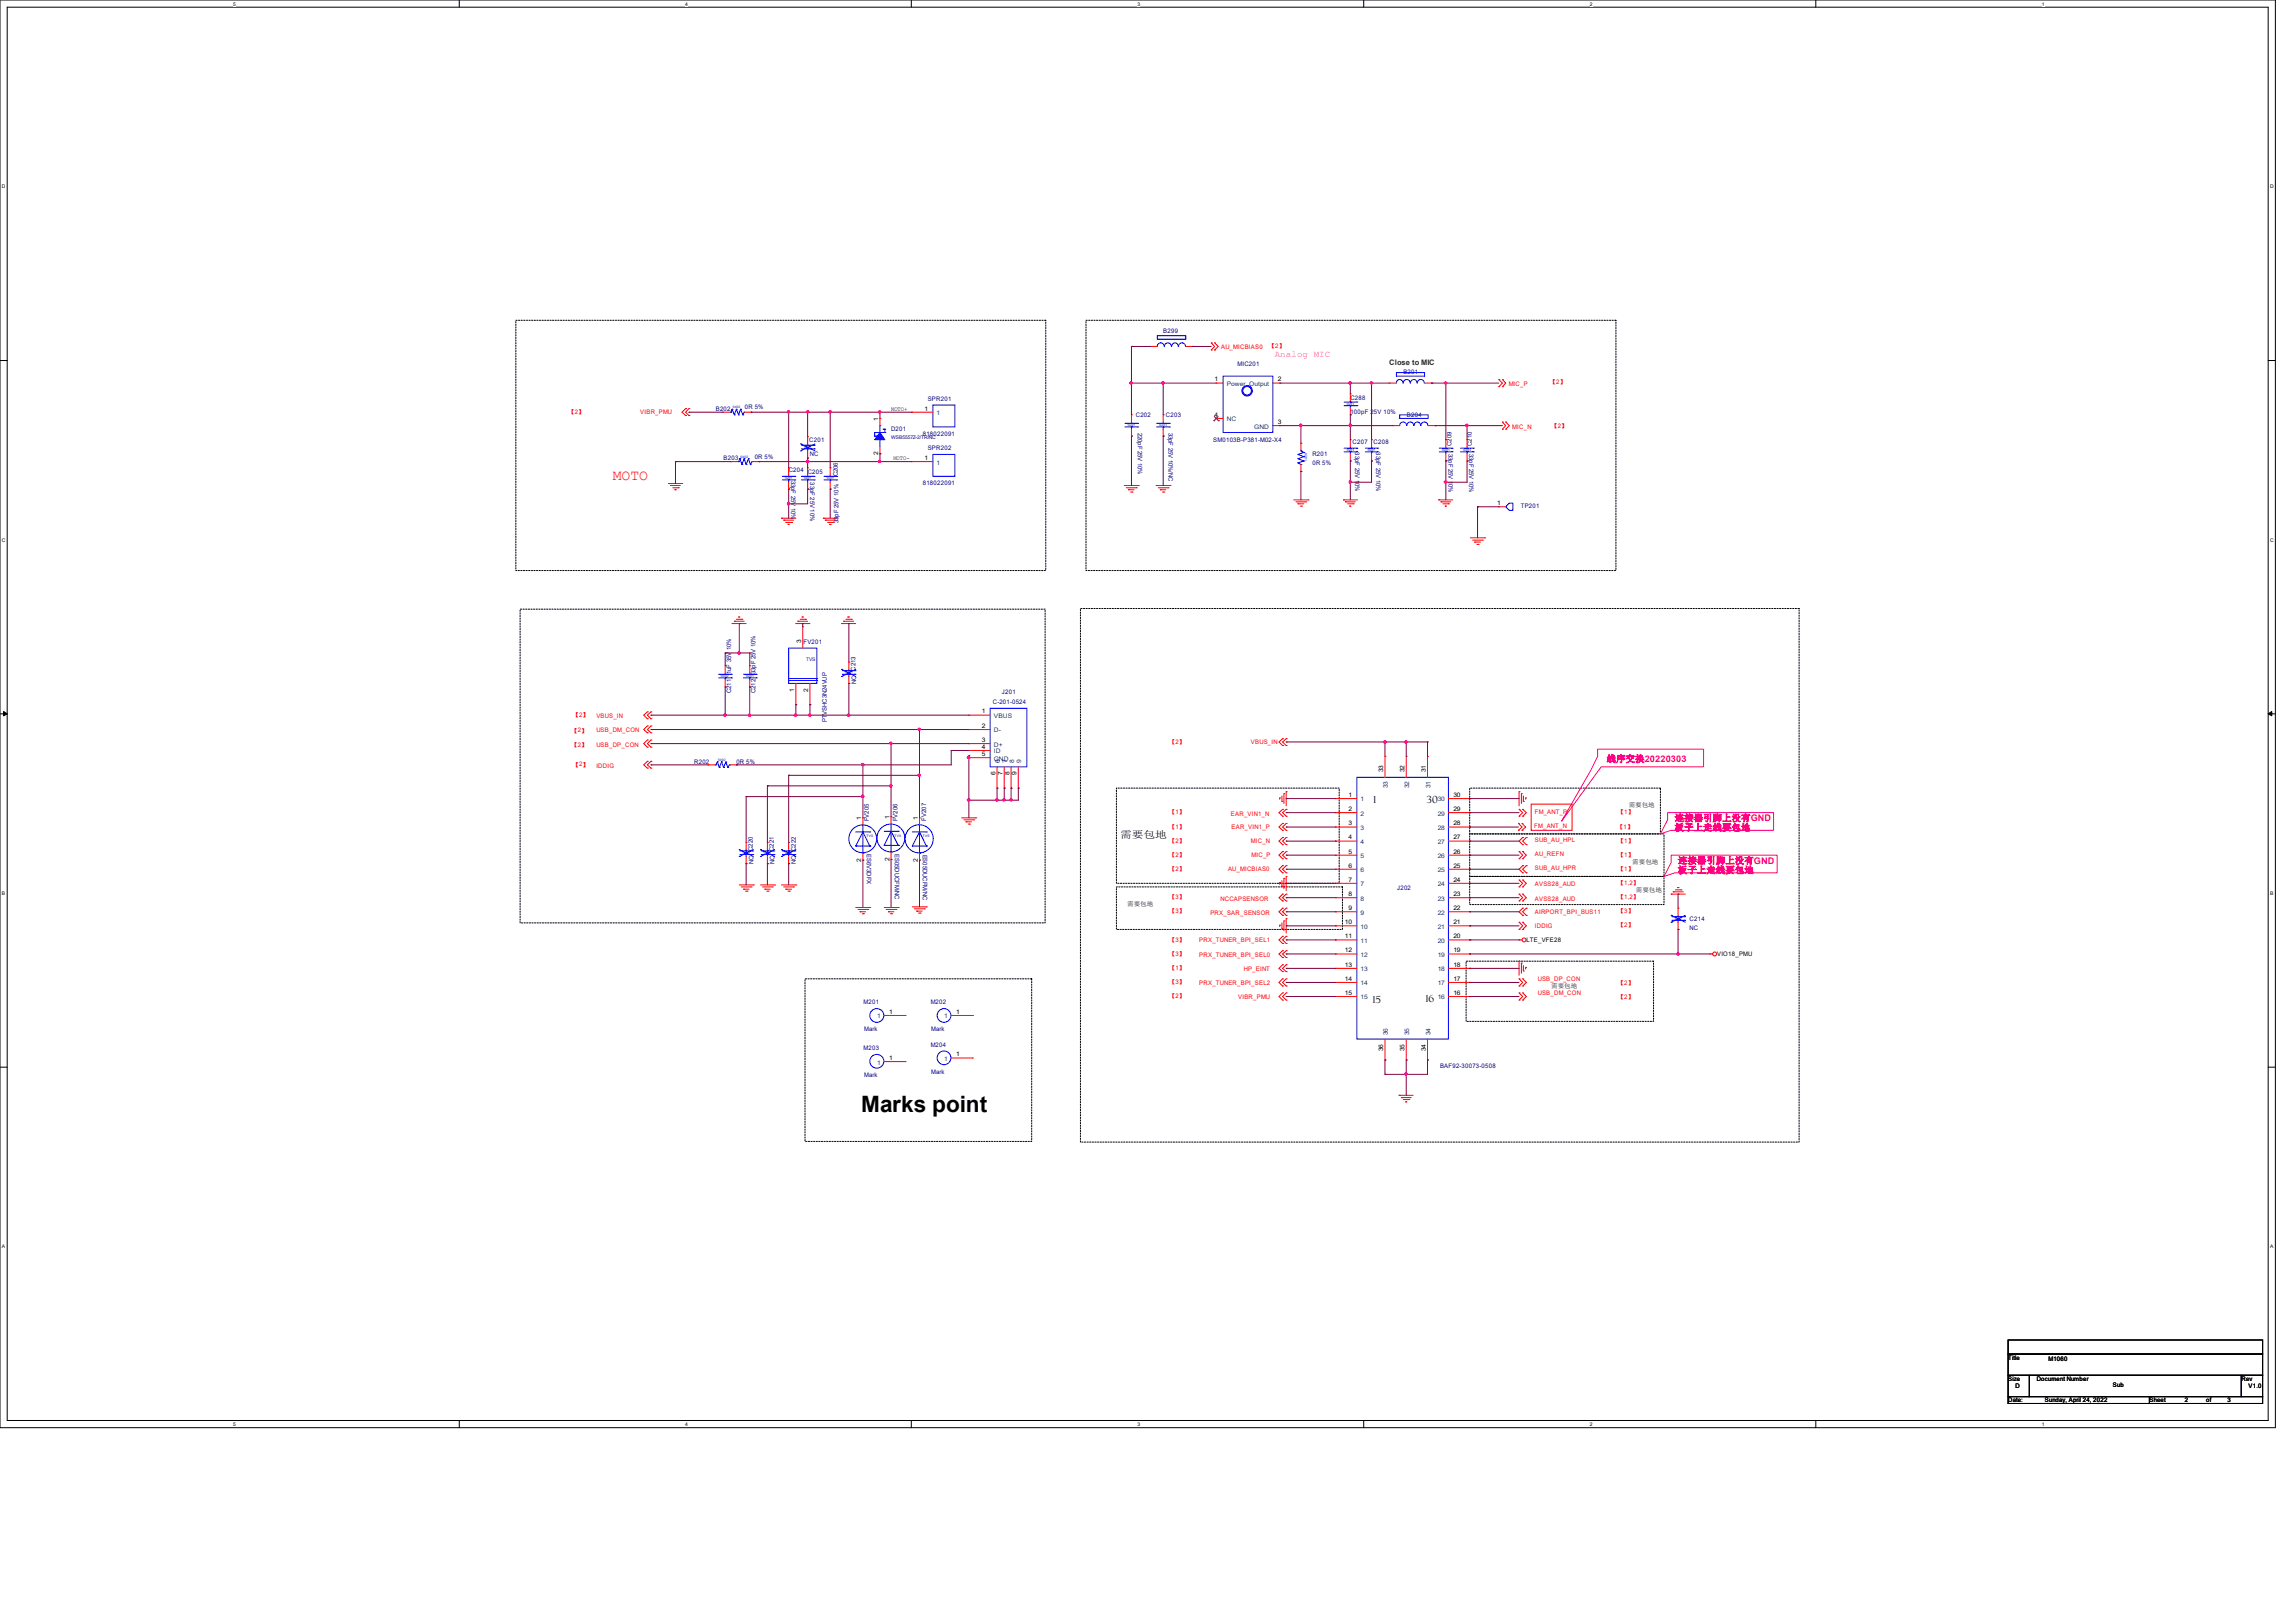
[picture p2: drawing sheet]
<svg xmlns="http://www.w3.org/2000/svg" width="297mm" height="210mm" viewBox="0 0 297 210" stroke-linecap="round" stroke-linejoin="round" font-family="sans-serif">
<defs><g id="words">
<text font-size="2.9" x="111.5" y="143.9">Marks point</text>
<text font-size="1.9" fill="#f00" x="79.3" y="62.1">MOTO</text>
<g font-size="1.3">
<text x="177.8" y="103.9">1</text>
<text x="184.6" y="103.9">30</text>
<text x="144.9" y="108.5">需要包地</text>
<text x="177.7" y="129.8">15</text>
<text x="184.5" y="129.7">16</text>
</g>
<text font-size="1.2" fill="#f0f" x="165" y="46.1">Analog MIC</text>
<g font-size="1.2" fill="#ff0080">
<text x="207.9" y="98.6">线序交换20220303</text>
<text x="216.7" y="106.3">连接器引脚上没有GND</text>
<text x="216.7" y="107.5">板子上走线要包地</text>
<text x="217.2" y="111.8">连接器引脚上没有GND</text>
<text x="217.2" y="113">板子上走线要包地</text>
</g>
<text font-size="1" fill="#008000" x="179.8" y="47.2">Close to MIC</text>
<g font-size=".8" fill="#000080">
<text x="150.5" y="43.1">B299</text>
<text x="160.2" y="47.4">MIC201</text>
<text x="92.6" y="53.2">B202</text>
<text x="96.4" y="52.9">0R 5%</text>
<text x="120.1" y="51.9">SPR201</text>
<text x="174.8" y="51.7">C288</text>
<text x="174.8" y="53.5">100pF 25V 10%</text>
<text x="181.6" y="48.4">B201</text>
<text x="93.6" y="59.6">B203</text>
<text x="97.7" y="59.4">0R 5%</text>
<text x="104.7" y="57.2">C201</text>
<text x="104.8" y="59">NC</text>
<text x="115.3" y="55.8">D201</text>
<text x="119.4" y="56.4">818022091</text>
<text x="120.1" y="58.3">SPR202</text>
<text x="147" y="54">C202</text>
<text x="147.3" y="56" transform="rotate(90 147.3 56)">220pF 25V 10%</text>
<text x="150.9" y="54">C203</text>
<text x="151.2" y="56" transform="rotate(90 151.2 56)">33pF 25V 10%/NC</text>
<text x="157" y="57.2">SM0103B-P381-M02-X4</text>
<text x="169.8" y="59">R201</text>
<text x="175.1" y="57.5">C207</text>
<text x="175.4" y="58.5" transform="rotate(90 175.4 58.5)">33pF 25V 10%</text>
<text x="177.8" y="57.5">C208</text>
<text x="178.1" y="58.5" transform="rotate(90 178.1 58.5)">33pF 25V 10%</text>
<text x="182.1" y="54">B204</text>
<text x="187.4" y="58.7" transform="rotate(90 187.4 58.7)">33pF 25V 10%</text>
<text x="187.9" y="57.7" transform="rotate(-90 187.9 57.7)">C209</text>
<text x="190.2" y="58.7" transform="rotate(90 190.2 58.7)">33pF 25V 10%</text>
<text x="190.5" y="57.7" transform="rotate(-90 190.5 57.7)">C210</text>
<text x="102.1" y="61.1">C204 C205</text>
<text x="102.4" y="62.2" transform="rotate(90 102.4 62.2)">33pF 25V 10%</text>
<text x="104.9" y="62.4" transform="rotate(90 104.9 62.4)">33pF 25V 10%</text>
<text x="108.4" y="61.6" transform="rotate(-90 108.4 61.6)">C206</text>
<text x="119.4" y="62.8">818022091</text>
<text x="169.8" y="60.1">0R 5%</text>
<text x="196.8" y="65.8">TP201</text>
<text x="108.5" y="67.7" transform="rotate(-90 108.5 67.7)">33pF 25V 10%</text>
<text x="104" y="83.4">FV201</text>
<text x="94.6" y="89.7" transform="rotate(-90 94.6 89.7)">C211</text>
<text x="94.6" y="87.3" transform="rotate(-90 94.6 87.3)">1uF 35V 10%</text>
<text x="97.8" y="89.7" transform="rotate(-90 97.8 89.7)">C212</text>
<text x="97.8" y="87.3" transform="rotate(-90 97.8 87.3)">33pF 25V 10%</text>
<text x="110.7" y="86.8" transform="rotate(-90 110.7 86.8)">C213</text>
<text x="110.8" y="88.5" transform="rotate(-90 110.8 88.5)">NC</text>
<text x="129.7" y="89.7">J201</text>
<text x="107" y="93.5" transform="rotate(-90 107 93.5)">PTVSHC3N24VUP</text>
<text x="128.5" y="91.1">C-201-0524</text>
<text x="89.8" y="98.8">R202</text>
<text x="95.3" y="98.8">0R 5%</text>
<text x="112.4" y="106.3" transform="rotate(-90 112.4 106.3)">FV205</text>
<text x="116.2" y="106.3" transform="rotate(-90 116.2 106.3)">FV206</text>
<text x="119.8" y="106.2" transform="rotate(-90 119.8 106.2)">FV207</text>
<text x="97.4" y="110.1" transform="rotate(-90 97.4 110.1)">C220</text>
<text x="97.5" y="111.9" transform="rotate(-90 97.5 111.9)">NC</text>
<text x="100.2" y="110.1" transform="rotate(-90 100.2 110.1)">C221</text>
<text x="100.2" y="111.9" transform="rotate(-90 100.2 111.9)">NC</text>
<text x="103" y="111.9" transform="rotate(-90 103 111.9)">NC</text>
<text x="103" y="110.1" transform="rotate(-90 103 110.1)">C222</text>
<text x="112.2" y="110.5" transform="rotate(90 112.2 110.5)">ES6V3DFX</text>
<text x="115.8" y="110.5" transform="rotate(90 115.8 110.5)">ES05DUCFM/NC</text>
<text x="119.4" y="110.6" transform="rotate(90 119.4 110.6)">ES05DUCFM/NC</text>
<text x="180.8" y="115.2">J202</text>
<text x="218.7" y="119.2">C214</text>
<text x="218.7" y="120.3">NC</text>
<text x="111.8" y="130">M201</text>
<text x="120.4" y="130">M202</text>
<text x="111.8" y="135.9">M203</text>
<text x="111.9" y="133.5">Mark</text>
<text x="120.4" y="135.5">M204</text>
<text x="120.5" y="133.5">Mark</text>
<text x="111.9" y="139.4">Mark</text>
<text x="120.5" y="138.9">Mark</text>
<text x="186.4" y="138.2">BAF92-30073-0508</text>
</g>
<g font-size=".8" fill="#f00">
<text x="158" y="45.2">AU_MICBIAS0</text>
<text x="164.3" y="45">【2】</text>
<text x="73.6" y="53.6">【2】</text>
<text x="82.9" y="53.5">VIBR_PMU</text>
<text x="195.3" y="50">MIC_P</text>
<text x="200.6" y="49.7">【2】</text>
<text x="195.7" y="55.5">MIC_N</text>
<text x="200.8" y="55.4">【2】</text>
<text x="74" y="94.8">【2】</text>
<text x="74.2" y="92.8">【2】</text>
<text x="77.2" y="94.8">USB_DM_CON</text>
<text x="77.2" y="93">VBUS_IN</text>
<text x="74" y="96.6">【2】</text>
<text x="74.2" y="99.2">【2】</text>
<text x="77.2" y="96.6">USB_DP_CON</text>
<text x="77.2" y="99.4">IDDIG</text>
<text x="151.3" y="96.2">【2】</text>
<text x="161.9" y="96.2">VBUS_IN</text>
<text x="151.3" y="105.4">【1】</text>
<text x="151.3" y="107.2">【1】</text>
<text x="159.3" y="105.6">EAR_VIN1_N</text>
<text x="159.4" y="107.3">EAR_VIN1_P</text>
<text x="198.6" y="107.1">FM_ANT_N</text>
<text x="198.6" y="105.3">FM_ANT_P</text>
<text x="209.3" y="107.2">【1】</text>
<text x="209.4" y="105.4">【1】</text>
<text x="151.3" y="109.1">【2】</text>
<text x="151.3" y="110.9">【2】</text>
<text x="151.3" y="112.7">【2】</text>
<text x="158.9" y="112.7">AU_MICBIAS0</text>
<text x="161.9" y="109">MIC_N</text>
<text x="162" y="110.9">MIC_P</text>
<text x="198.6" y="112.5">SUB_AU_HPR</text>
<text x="198.6" y="110.8">AU_REFN</text>
<text x="198.6" y="109">SUB_AU_HPL</text>
<text x="209.4" y="112.7">【1】</text>
<text x="209.4" y="110.9">【1】</text>
<text x="209.4" y="109.1">【1】</text>
<text x="151.3" y="116.4">【3】</text>
<text x="151.3" y="118.2">【3】</text>
<text x="156.6" y="118.4">PRX_SAR_SENSOR</text>
<text x="158" y="116.5">NCCAPSENSOR</text>
<text x="198.6" y="118.3">AIRPORT_BPI_BUS11</text>
<text x="198.6" y="114.6">AVSS28_AUD</text>
<text x="198.6" y="116.5">AVSS28_AUD</text>
<text x="209.4" y="118.2">【3】</text>
<text x="209.4" y="114.5">【1,2】</text>
<text x="209.4" y="116.4">【1,2】</text>
<text x="151.3" y="121.8">【3】</text>
<text x="151.3" y="123.7">【3】</text>
<text x="151.3" y="125.5">【1】</text>
<text x="155.2" y="121.9">PRX_TUNER_BPI_SEL1</text>
<text x="155.2" y="123.9">PRX_TUNER_BPI_SEL0</text>
<text x="161" y="125.7">HP_EINT</text>
<text x="198.6" y="120.1">IDDIG</text>
<text x="209.4" y="120">【2】</text>
<text x="151.3" y="129.2">【2】</text>
<text x="151.3" y="127.3">【3】</text>
<text x="155.2" y="127.4">PRX_TUNER_BPI_SEL2</text>
<text x="160.2" y="129.3">VIBR_PMU</text>
<text x="199" y="127">USB_DP_CON</text>
<text x="199" y="128.8">USB_DM_CON</text>
<text x="209.4" y="127.4">【2】</text>
<text x="209.4" y="129.2">【2】</text>
</g>
<g font-size=".8">
<text x="115.3" y="53.2">MOTO+</text>
<text x="119.6" y="53.1">1</text>
<text x="157.2" y="49.4">1</text>
<text x="157.2" y="53.9">4</text>
<text x="165.4" y="49.4">2</text>
<text x="113.7" y="58.9" transform="rotate(-90 113.7 58.9)">2</text>
<text x="113.7" y="54.4" transform="rotate(-90 113.7 54.4)">1</text>
<text x="115.6" y="59.6">MOTO-</text>
<text x="119.6" y="59.5">1</text>
<text x="165.4" y="54.9">3</text>
<text x="193.8" y="65.4">1</text>
<text x="103.7" y="83.2" transform="rotate(-90 103.7 83.2)">3</text>
<text x="102.8" y="89.5" transform="rotate(-90 102.8 89.5)">1</text>
<text x="104.6" y="89.5" transform="rotate(-90 104.6 89.5)">2</text>
<text x="127" y="92.3">1</text>
<text x="127" y="94.2">2</text>
<text x="127" y="96">3</text>
<text x="127" y="96.9">4</text>
<text x="127" y="97.8">5</text>
<text x="128.8" y="100.3" transform="rotate(-90 128.8 100.3)">6</text>
<text x="129.7" y="100.3" transform="rotate(-90 129.7 100.3)">7</text>
<text x="130.6" y="100.3" transform="rotate(-90 130.6 100.3)">8</text>
<text x="131.6" y="100.3" transform="rotate(-90 131.6 100.3)">9</text>
<text x="179" y="100" transform="rotate(-90 179 100)">33</text>
<text x="181.8" y="100" transform="rotate(-90 181.8 100)">32</text>
<text x="184.5" y="100" transform="rotate(-90 184.5 100)">31</text>
<text x="111.5" y="106.1" transform="rotate(-90 111.5 106.1)">1</text>
<text x="115.1" y="106" transform="rotate(-90 115.1 106)">1</text>
<text x="118.8" y="106.1" transform="rotate(-90 118.8 106.1)">1</text>
<text x="174.5" y="103.1">1</text>
<text x="174.5" y="104.9">2</text>
<text x="174.5" y="106.8">3</text>
<text x="188.1" y="106.8">28</text>
<text x="188.1" y="104.9">29</text>
<text x="188.1" y="103.1">30</text>
<text x="210.8" y="104.5">需要包地</text>
<text x="111.5" y="111.5" transform="rotate(-90 111.5 111.5)">2</text>
<text x="115.1" y="111.4" transform="rotate(-90 115.1 111.4)">2</text>
<text x="118.8" y="111.5" transform="rotate(-90 118.8 111.5)">2</text>
<text x="174.5" y="108.6">4</text>
<text x="174.5" y="110.4">5</text>
<text x="174.5" y="112.3">6</text>
<text x="188.1" y="112.3">25</text>
<text x="188.1" y="110.4">26</text>
<text x="188.1" y="108.6">27</text>
<text x="211.2" y="111.8">需要包地</text>
<text x="145.9" y="117.3">需要包地</text>
<text x="174" y="119.6">10</text>
<text x="174.5" y="114.1">7</text>
<text x="174.5" y="115.9">8</text>
<text x="174.5" y="117.8">9</text>
<text x="188.1" y="119.6">21</text>
<text x="188.1" y="117.8">22</text>
<text x="188.1" y="115.9">23</text>
<text x="188.1" y="114.1">24</text>
<text x="211.7" y="115.4">需要包地</text>
<text x="174" y="121.4">11</text>
<text x="174" y="123.2">12</text>
<text x="174" y="125.1">13</text>
<text x="188.1" y="125.1">18</text>
<text x="188.1" y="123.2">19</text>
<text x="188.1" y="121.4">20</text>
<text x="197.5" y="121.8">LTE_VFE28</text>
<text x="222.2" y="123.7">VIO18_PMU</text>
<text x="115.1" y="131.2">1</text>
<text x="123.7" y="131.2">1</text>
<text x="174" y="126.9">14</text>
<text x="174" y="128.7">15</text>
<text x="188.1" y="128.7">16</text>
<text x="188.1" y="126.9">17</text>
<text x="200.7" y="127.8">需要包地</text>
<text x="115.1" y="137.2">1</text>
<text x="123.7" y="136.7">1</text>
<text x="179" y="136" transform="rotate(-90 179 136)">36</text>
<text x="181.8" y="136" transform="rotate(-90 181.8 136)">35</text>
<text x="184.5" y="136" transform="rotate(-90 184.5 136)">34</text>
<text x="259.9" y="176">Title</text>
<text x="259.9" y="178.7">Size</text>
<text x="260.8" y="179.6">D</text>
<text x="263.6" y="178.7">Document Number</text>
<text x="265.1" y="176.1">M1060</text>
<text x="273.4" y="179.5">Sub</text>
<text x="290.1" y="178.7">Rev</text>
<text x="291" y="179.6">V1.0</text>
<text x="259.9" y="181.5">Date:</text>
<text x="264.6" y="181.5">Sunday, April 24, 2022</text>
<text x="278.2" y="181.5">Sheet</text>
<text x="282.8" y="181.5">2</text>
<text x="285.5" y="181.5">of</text>
<text x="288.3" y="181.5">3</text>
</g>
<g font-size=".8" fill="#004080">
<text x="121.2" y="53.7">1</text>
<text x="158.8" y="50">Power Output</text>
<text x="158.8" y="54.5">NC</text>
<text x="162.3" y="55.5">GND</text>
<text x="121.2" y="60.1">1</text>
<text x="128.6" y="92.9">VBUS</text>
<text x="128.6" y="94.8">D-</text>
<text x="128.6" y="96.6">D+</text>
<text x="128.6" y="97.5">ID</text>
<text x="128.6" y="98.4">GND</text>
<text x="129.4" y="98.8" transform="rotate(-90 129.4 98.8)">6</text>
<text x="130.3" y="98.8" transform="rotate(-90 130.3 98.8)">7</text>
<text x="131.2" y="98.8" transform="rotate(-90 131.2 98.8)">8</text>
<text x="132.2" y="98.8" transform="rotate(-90 132.2 98.8)">9</text>
<text x="179.6" y="102" transform="rotate(-90 179.6 102)">33</text>
<text x="182.4" y="102" transform="rotate(-90 182.4 102)">32</text>
<text x="185.1" y="102" transform="rotate(-90 185.1 102)">31</text>
<text x="176.1" y="103.7">1</text>
<text x="176.1" y="105.5">2</text>
<text x="176.1" y="107.4">3</text>
<text x="186.1" y="107.4">28</text>
<text x="186.1" y="105.5">29</text>
<text x="186.1" y="103.7">30</text>
<text x="176.1" y="109.2">4</text>
<text x="176.1" y="111">5</text>
<text x="176.1" y="112.9">6</text>
<text x="186.1" y="112.9">25</text>
<text x="186.1" y="111">26</text>
<text x="186.1" y="109.2">27</text>
<text x="176.1" y="114.7">7</text>
<text x="176.1" y="116.5">8</text>
<text x="176.1" y="118.4">9</text>
<text x="186.1" y="118.4">22</text>
<text x="186.1" y="116.5">23</text>
<text x="186.1" y="114.7">24</text>
<text x="176.1" y="120.2">10</text>
<text x="176.1" y="122">11</text>
<text x="176.1" y="123.8">12</text>
<text x="176.1" y="125.7">13</text>
<text x="186.1" y="125.7">18</text>
<text x="186.1" y="123.8">19</text>
<text x="186.1" y="122">20</text>
<text x="186.1" y="120.2">21</text>
<text x="113.5" y="131.8">1</text>
<text x="122.2" y="131.8">1</text>
<text x="176.1" y="127.5">14</text>
<text x="176.1" y="129.3">15</text>
<text x="186.1" y="129.3">16</text>
<text x="186.1" y="127.5">17</text>
<text x="113.5" y="137.7">1</text>
<text x="122.2" y="137.3">1</text>
<text x="179.6" y="134" transform="rotate(-90 179.6 134)">36</text>
<text x="182.4" y="134" transform="rotate(-90 182.4 134)">35</text>
<text x="185.1" y="134" transform="rotate(-90 185.1 134)">34</text>
</g>
<g font-size=".6">
<text x="30.2" y=".7">5</text>
<text x="88.7" y=".7">4</text>
<text x="147.2" y=".7">3</text>
<text x="205.7" y=".7">2</text>
<text x="264.2" y=".7">1</text>
<text x=".3" y="24.4">D</text>
<text x="293.8" y="24.4">D</text>
<text x=".3" y="70.1">C</text>
<text x="293.8" y="70.1">C</text>
<text x=".3" y="115.8">B</text>
<text x="293.8" y="115.8">B</text>
<text x=".3" y="161.5">A</text>
<text x="293.8" y="161.5">A</text>
<text x="30.2" y="184.5">5</text>
<text x="88.7" y="184.5">4</text>
<text x="147.2" y="184.5">3</text>
<text x="205.7" y="184.5">2</text>
<text x="264.2" y="184.5">1</text>
</g>
<text font-size=".6" fill="#000080" x="115.3" y="56.8">WSB5557Z-2/TR/NC</text>
<text font-size=".6" fill="#00f" x="104.4" y="85.6">TVS</text>
<g font-size=".4" fill="#00f">
<text x="94.8" y="52.8">0402</text>
<text x="174.3" y="52.4">0201</text>
<text x="95.8" y="59.2">0402</text>
<text x="104.1" y="58">0201</text>
<text x="146" y="55.1">0201</text>
<text x="150.1" y="55.1">0201</text>
<text x="168.9" y="58.6" transform="rotate(90 168.9 58.6)">0201</text>
<text x="174.3" y="58.3">0201</text>
<text x="177" y="58.3">0201</text>
<text x="186.6" y="58.3">0201</text>
<text x="189.4" y="58.3">0201</text>
<text x="101.6" y="62">0201</text>
<text x="104.1" y="62">0201</text>
<text x="107" y="62">0201</text>
<text x="93.3" y="87.6">0402</text>
<text x="96.6" y="87.6">0201</text>
<text x="109.4" y="87.1">0201</text>
<text x="92.9" y="98.5">0402</text>
<text x="96.1" y="110.4">0201</text>
<text x="98.8" y="110.4">0201</text>
<text x="101.6" y="110.4">0201</text>
<text x="112.1" y="108.3">TVS</text>
<text x="115.8" y="108.2">TVS</text>
<text x="119.4" y="108.3">TVS</text>
<text x="216.7" y="119">0201</text>
</g>
</g></defs>
<path d="M0 0h294.5v184.7h-294.5zM.9 .9h292.6v182.9h-292.6z" fill="none" stroke="#000" stroke-width=".13"/>
<g fill="#fff">
<path d="M30.2 .1h.3v.7h-.3z"/>
<path d="M30.2 183.9h.3v.8h-.3z"/>
</g>
<path d="M59.4 0v.9M59.4 183.8v.9" fill="none" stroke="#000" stroke-width=".13"/>
<g fill="#fff">
<path d="M88.7 .1h.3v.7h-.3z"/>
<path d="M88.7 183.9h.3v.8h-.3z"/>
</g>
<path d="M117.9 0v.9M117.9 183.8v.9" fill="none" stroke="#000" stroke-width=".13"/>
<g fill="#fff">
<path d="M147.2 .1h.3v.7h-.3z"/>
<path d="M147.2 183.9h.3v.8h-.3z"/>
</g>
<path d="M176.5 0v.9M176.5 183.8v.9" fill="none" stroke="#000" stroke-width=".13"/>
<g fill="#fff">
<path d="M205.7 .1h.4v.7h-.4z"/>
<path d="M205.7 183.9h.4v.8h-.4z"/>
</g>
<path d="M235 0v.9M235 183.8v.9" fill="none" stroke="#000" stroke-width=".13"/>
<g fill="#fff">
<path d="M264.2 .1h.4v.7h-.4z"/>
<path d="M264.2 183.9h.4v.8h-.4z"/>
<path d="M.3 23.8h.4v.7h-.4z"/>
<path d="M293.8 23.8h.5v.7h-.5z"/>
<path d="M.3 69.5h.4v.7h-.4z"/>
<path d="M293.8 69.5h.5v.7h-.5z"/>
</g>
<path d="M0 46.7h.9M293.5 46.7h1" fill="none" stroke="#000" stroke-width=".13"/>
<g fill="#fff">
<path d="M.3 115.2h.4v.8h-.4z"/>
<path d="M293.8 115.2h.4v.8h-.4z"/>
</g>
<path d="M0 92.4h.9M293.5 92.4h1" fill="none" stroke="#000" stroke-width=".13"/>
<path d="M.5 92.1l.4 .3-.4 .2zM293.5 92.4l.5-.3v.5z" fill="#000" stroke="#000" stroke-width=".13"/>
<g fill="#fff">
<path d="M.3 161h.3v.7h-.3z"/>
<path d="M293.8 161h.4v.7h-.4z"/>
</g>
<g fill="none" stroke="#000" stroke-width=".13">
<path d="M66.8 41.4h68.5v32.4h-68.5zM140.5 41.4h68.6v32.4h-68.6zM67.3 78.8h68v40.6h-68zM139.8 78.7h93v69.1h-93zM144.5 102h28.8v12.3h-28.8zM144.5 114.8h29.2v5.5h-29.2zM190.2 102h24.7v5.9h-24.7zM190.2 107.9h25.1v5.5h-25.1zM190.2 113.4h25.1v3.7h-25.1zM0 138.1h.9M104.2 126.7h29.3v21h-29.3zM189.7 124.4h24.3v7.8h-24.3z"/>
<path d="M293.5 138.1h1M259.9 173.4h32.9v1.8h-32.9zM259.9 175.2h32.9v2.8h-32.9zM259.9 178h2.7v2.7h-2.7zM262.6 178h27.5v2.7h-27.5zM290.1 178h2.7v2.7h-2.7zM259.9 180.7h18.3v.9h-18.3zM278.2 180.7h14.6v.9h-14.6z"/>
</g>
<path d="M206.8 96.9h13.7v2.3h-13.3l-5.1 7.1 3.8-6.6 .9-1.8zM215.8 105.2h13.7v2.2h-13.2l-1.4 .5 .9-1.8zM216.3 110.7h13.7v2.2h-13.3l-1.4 .5 1-1.8z" fill="none" stroke="#ff0080" stroke-width=".13"/>
<g fill="none" stroke="#f00" stroke-width=".13">
<path d="M88.7 52.9h.1M88.7 53.8h.1M88.7 52.9l-.4 .4 .4 .5M89.2 52.9h.1M89.2 53.8h.1M89.2 52.9l-.5 .4 .5 .5M93.6 53.3h.1M93.6 53.3h.9M94.6 59.7h.1M94.6 59.7h.9M96.3 53.3h.9M97.2 53.3h.1"/>
<path d="M97.3 59.7h.9M98.2 59.7h.1M104.5 56.5h.1M104.5 59.3h.1M104.5 56.5v.9M104.5 58.3v1M113.9 58.7h.1M113.9 54.1h.1M113.9 54.1v1M113.9 57.8v.9M118 53.3h.1M118 59.7h.1"/>
<path d="M118 53.3h2.7M118 59.7h2.7M146.4 53.7h.1M146.4 56.4h.1M146.4 53.7v.9M146.4 55.5v.9M148.9 44.8h.1M148.9 44.8h.9M150.5 53.7h.1M150.5 56.4h.1M150.5 53.7v.9M150.5 55.5v.9"/>
<path d="M153.5 44.8h.8M154.3 44.8h.1M156.8 44.4h.1M156.8 45.3h.1M156.8 44.4l.4 .4-.4 .5M157.2 44.4h.1M157.2 45.3h.1M157.2 44.4l.4 .4-.4 .5M157.4 49.6h.1M157.4 54.1h.1M157.4 49.6h.9M157.4 54.1h.9"/>
<path d="M164.7 49.6h.9M164.7 55.1h.9M165.6 49.6h.1M165.6 55.1h.1M168.4 57.4h.1M168.4 57.4v.9M174.8 56.9h.1M174.8 59.6h.1M174.8 51h.1M174.8 53.7h.1M174.8 51v.9M174.8 52.8v.9"/>
<path d="M174.8 56.9v.9M174.8 58.7v.9M177.5 56.9h.1M177.5 59.6h.1M177.5 56.9v.9M177.5 58.7v.9M179.8 49.6h.1M179.8 49.6h.9M180.3 55.1h.1M180.3 55.1h.8M184.4 49.6h.9M184.8 55.1h.9"/>
<path d="M185.3 49.6h.1M185.7 55.1h.1M187.1 56.9h.1M187.1 59.6h.1M187.1 56.9v.9M187.1 58.7v.9M189.9 56.9h.1M189.9 59.6h.1M189.9 56.9v.9M189.9 58.7v.9M194 49.1h.1M194 50h.1"/>
<path d="M194 49.1l.4 .5-.4 .4M194.4 54.6h.1M194.4 55.5h.1M194.4 49.1h.1M194.4 50h.1M194.4 54.6l.5 .5-.5 .4M194.4 49.1l.5 .5-.5 .4M194.9 54.6h.1M194.9 55.5h.1M194.9 54.6l.4 .5-.4 .4M86.5 62.6h.1M86.5 62.6h1.8"/>
<path d="M86.8 62.8h.1M86.8 62.8h1.3M87.1 63.1h.7M87.3 63.4h.1M87.3 63.4h.2M87.8 63.1h.1M95.6 79.8h.1M95.6 79.8h.2M101.1 67.1h.1M101.1 67.1h1.9M101.4 67.3h.1M101.4 67.3h1.3"/>
<path d="M101.7 67.6h.7M102 67.9h.1M102 67.9h.2M102.1 60.5h.1M102.1 63.3h.1M102.1 60.5v1M102.1 62.4v.9M102.4 67.6h.1M103.8 79.8h.1M103.8 79.8h.2M104.5 60.5h.1M104.5 63.3h.1"/>
<path d="M104.5 60.5v1M104.5 62.4v.9M106.6 67.1h.1M106.6 67.1h1.8M106.8 67.3h.1M106.8 67.3h1.3M107.1 67.6h.7M107.4 67.9h.1M107.4 67.9h.2M107.4 60.5h.1M107.4 63.3h.1M107.4 60.5v1"/>
<path d="M107.4 62.4v.9M107.8 67.6h.1M109.7 79.8h.1M109.7 79.8h.2M145.5 62.8h1.8M145.8 63.1h1.3M146 63.4h.1M146 63.4h.8M146.3 63.7h.2M146.5 63.7h.1M147.1 63.1h.1M147.3 62.8h.1"/>
<path d="M149.6 62.8h1.8M149.9 63.1h1.3M150.2 63.4h.1M150.2 63.4h.7M150.5 63.7h.1M150.6 63.7h.1M151.2 63.1h.1M151.4 62.8h.1M167.4 64.7h1.9M167.7 64.9h1.3M168 65.2h.1M168 65.2h.7"/>
<path d="M168.3 65.5h.1M168.4 61h.1M168.4 60.1v.9M168.4 65.5h.1M169 64.9h.1M169.3 64.7h.1M173.9 64.7h.1M173.9 64.7h1.8M174.1 64.9h.1M174.1 64.9h1.3M174.4 65.2h.7M174.7 65.5h.1"/>
<path d="M175.1 65.2h.1M186.2 64.7h.1M186.2 64.7h1.8M186.5 64.9h.1M186.5 64.9h1.2M186.7 65.2h.8M187 65.5h.1M187 65.5h.2M187.5 65.2h.1M190.3 69.6h1.9M190.6 69.9h1.3M190.8 70.1h.1"/>
<path d="M190.8 70.1h.8M191.1 70.4h.2M191.3 70.4h.1M191.9 69.9h.1M192.2 69.6h.1M194 65.6h.1M194 65.6h.9M83.8 93.9h.1M83.8 94.8h.1M83.8 92.1h.1M83.8 93h.1M83.8 95.8h.1"/>
<path d="M83.8 96.7h.1M83.8 98.5h.1M83.8 99.4h.1M83.8 93.9l-.5 .5 .5 .4M83.8 92.1l-.5 .4 .5 .5M83.8 95.8l-.5 .4 .5 .5M83.8 98.5l-.5 .5 .5 .4M84.2 93.9h.1M84.2 94.8h.1M84.2 92.1h.1M84.2 93h.1M84.2 95.8h.1"/>
<path d="M84.2 96.7h.1M84.2 98.5h.1M84.2 99.4h.1M84.2 93.9l-.4 .5 .4 .4M84.2 92.1l-.4 .4 .4 .5M84.2 95.8l-.4 .4 .4 .5M84.2 98.5l-.4 .5 .4 .4M91.7 99h.1M91.7 99h.8M93.9 86.1h.1M93.9 88.9h.1M93.9 86.1v1"/>
<path d="M93.9 88v.9M94.4 99h.9M94.7 80.7h.1M94.7 80.7h1.9M95 80.4h.1M95 80.4h1.3M95.3 99h.1M95.3 80.1h.7M96 80.1h.1M97 86.1h.1M97 88.9h.1M97 86.1v1"/>
<path d="M97 88v.9M103 80.7h.1M103 91.2h.1M103 80.7h1.8M103 88.4v2.8M103.3 80.4h.1M103.3 80.4h1.2M103.5 80.1h.8M103.9 81.1h.1M103.9 81.1v2.8M104.3 80.1h.1M104.8 91.2h.1"/>
<path d="M104.8 88.4v2.8M108.9 80.7h.1M108.9 80.7h1.8M109.2 80.4h.1M109.2 80.4h1.3M109.5 80.1h.7M109.9 85.7h.1M109.9 88.4h.1M109.9 85.7v.9M109.9 87.5v.9M110.2 80.1h.1M125.4 92.5h.1"/>
<path d="M125.4 94.4h.1M125.4 96.2h.1M125.4 97.1h.1M125.4 98h.1M125.4 92.5h2.7M125.4 94.4h2.7M125.4 96.2h2.7M125.4 97.1h2.7M125.4 98h2.7M129 99.2v2.8M130 99.2v2.8M130.9 99.2v2.8"/>
<path d="M131.8 99.2v2.8M166 95.6h.1M166 96.5h.1M166 95.6l-.5 .4 .5 .5M166.5 95.6h.1M166.5 96.5h.1M166.5 95.6l-.5 .4 .5 .5M179.2 97.9h.1M179.2 97.9v2.7M182 97.9h.1M182 97.9v2.7M184.7 97.9h.1"/>
<path d="M184.7 97.9v2.7M95.7 114.5h1.8M95.9 114.8h1.3M96.2 115.1h.1M96.2 115.1h.7M96.5 115.3h.2M96.6 109h.1M96.6 111.8h.1M96.6 109v.9M96.6 110.8v1M96.7 115.3h.1M97.2 114.8h.1"/>
<path d="M97.5 114.5h.1M98.4 114.5h1.8M98.7 114.8h1.2M99 115.1h.1M99 115.1h.7M99.2 115.3h.2M99.3 109h.1M99.3 111.8h.1M99.3 109v.9M99.3 110.8v1M99.4 115.3h.1M99.9 114.8h.1"/>
<path d="M100.2 114.5h.1M101.1 114.5h1.9M101.4 114.8h1.3M101.7 115.1h.1M101.7 115.1h.7M102 115.3h.2M102.1 109h.1M102.1 111.8h.1M102.1 109v.9M102.1 110.8v1M102.2 115.3h.1M102.7 114.8h.1"/>
<path d="M103 114.5h.1M110.7 117.4h1.9M111 117.7h1.3M111.3 118h.1M111.3 118h.7M111.6 118.2h.2M111.7 105.8h.1M111.7 111.3h.1M111.7 105.8v.9M111.7 110.4v.9M111.8 118.2h.1M112.3 117.7h.1"/>
<path d="M112.6 117.4h.1M114.4 117.4h1.8M114.7 117.7h1.3M115 118h.1M115 118h.7M115.2 118.2h.2M115.3 105.7h.1M115.3 111.2h.1M115.3 105.7v.9M115.3 110.3v.9M115.4 118.2h.1M116 117.7h.1"/>
<path d="M116.2 117.4h.1M118.1 117.3h1.8M118.3 117.6h1.3M118.6 117.9h.1M118.6 117.9h.7M118.9 118.2h.2M119 105.8h.1M119 111.3h.1M119 105.8v.9M119 110.4v.9M119.1 118.2h.1M119.6 117.6h.1"/>
<path d="M119.9 117.3h.1M124.5 105.8h1.8M124.8 106.1h1.2M125 106.3h.1M125 106.3h.7M125.3 106.6h.2M125.5 106.6h.1M126 106.1h.1M126.3 105.8h.1M129 102h.1M130 102h.1M130.9 102h.1"/>
<path d="M131.8 102h.1M165.6 119.7h.1M165.6 103.3h.1M165.6 114.2h.1M165.6 103.3v.1M165.6 114.2v.2M165.6 119.7v.2M165.9 103.7h.1M165.9 114.7h.1M165.9 103v.7M165.9 114v.7M165.9 119.4v.8"/>
<path d="M166 104.7h.1M166 105.6h.1M166 106.6h.1M166 107.4h.1M166 109.3h.1M166 108.4h.1M166 111.1h.1M166 110.2h.1M166 112.9h.1M166 112h.1M166 115.7h.1M166 116.6h.1"/>
<path d="M166 117.5h.1M166 118.4h.1M166 104.7l-.5 .5 .5 .4M166 106.6l-.5 .4 .5 .4M166 108.4l-.5 .4 .5 .5M166 110.2l-.5 .5 .5 .4M166 112l-.5 .5 .5 .4M166 115.7l-.5 .5 .5 .4M166 117.5l-.5 .5 .5 .4M166.2 119.2h.1M166.2 102.7h.1M166.2 113.7h.1"/>
<path d="M166.2 102.7v1.3M166.2 113.7v1.3M166.2 119.2v1.2M166.5 118.9h.1M166.5 102.4h.1M166.5 113.4h.1M166.5 104.7h.1M166.5 105.6h.1M166.5 106.6h.1M166.5 107.4h.1M166.5 109.3h.1M166.5 108.4h.1"/>
<path d="M166.5 111.1h.1M166.5 110.2h.1M166.5 112.9h.1M166.5 112h.1M166.5 115.7h.1M166.5 116.6h.1M166.5 117.5h.1M166.5 118.4h.1M166.5 102.4v1.9M166.5 113.4v1.8M166.5 118.9v1.8M166.5 104.7l-.5 .5 .5 .4"/>
<path d="M166.5 106.6l-.5 .4 .5 .4M166.5 108.4l-.5 .4 .5 .5M166.5 110.2l-.5 .5 .5 .4M166.5 112l-.5 .5 .5 .4M166.5 115.7l-.5 .5 .5 .4M166.5 117.5l-.5 .5 .5 .4M172.8 103.3h.1M172.8 105.2h.1M172.8 107h.1M172.8 108.8h.1M172.8 110.7h.1M172.8 112.5h.1"/>
<path d="M172.8 114.3h.1M172.8 116.2h.1M172.8 118h.1M172.8 119.8h.1M172.8 118h2.8M172.8 103.3h2.8M172.8 105.2h2.8M172.8 107h2.8M172.8 108.8h2.8M172.8 110.7h2.8M172.8 112.5h2.8M172.8 114.3h2.8"/>
<path d="M172.8 116.2h2.8M172.8 119.8h2.8M187.5 118h2.7M187.5 103.3h2.7M187.5 105.2h2.7M187.5 107h2.7M187.5 108.8h2.7M187.5 110.7h2.7M187.5 112.5h2.7M187.5 114.3h2.7M187.5 116.2h2.7M187.5 119.8h2.7"/>
<path d="M190.2 119.8h.1M190.2 118h.1M190.2 116.2h.1M190.2 114.3h.1M190.2 112.5h.1M190.2 110.7h.1M190.2 108.8h.1M190.2 107h.1M190.2 105.2h.1M190.2 103.3h.1M196.5 107.4h.1M196.5 106.6h.1"/>
<path d="M196.5 106.6l.5 .4-.5 .4M196.6 102.4h.1M196.6 119.3h.1M196.6 111.1h.1M196.6 110.2h.1M196.6 113.9h.1M196.6 114.8h.1M196.6 115.7h.1M196.6 116.6h.1M196.6 105.6h.1M196.6 104.7h.1M196.6 102.4v1.9"/>
<path d="M196.6 119.3l.5 .5-.5 .5M196.6 110.2l.5 .5-.5 .4M196.6 113.9l.5 .4-.5 .5M196.6 115.7l.5 .5-.5 .4M196.6 104.7l.5 .5-.5 .4M196.9 102.7h.1M196.9 102.7v1.3M197 107.4h.1M197 106.6h.1M197 106.6l.4 .4-.4 .4M197.1 117.5h.1M197.1 118.4h.1"/>
<path d="M197.1 119.3h.1M197.1 112h.1M197.1 112.9h.1M197.1 111.1h.1M197.1 110.2h.1M197.1 108.4h.1M197.1 109.3h.1M197.1 113.9h.1M197.1 114.8h.1M197.1 115.7h.1M197.1 116.6h.1M197.1 105.6h.1"/>
<path d="M197.1 104.7h.1M197.1 117.5l-.5 .5 .5 .4M197.1 119.3l.4 .5-.4 .5M197.1 112l-.5 .5 .5 .4M197.1 110.2l.4 .5-.4 .4M197.1 108.4l-.5 .4 .5 .5M197.1 113.9l.4 .4-.4 .5M197.1 115.7l.4 .5-.4 .4M197.1 104.7l.4 .5-.4 .4M197.1 103.7h.1M197.1 103v.7M197.4 103.3h.1"/>
<path d="M197.4 103.3v.1M197.5 118.4h.1M197.5 117.5h.1M197.5 112.9h.1M197.5 112h.1M197.5 109.3h.1M197.5 108.4h.1M197.5 117.5l-.4 .5 .4 .4M197.5 112l-.4 .5 .4 .4M197.5 108.4l-.4 .4 .4 .5M198.2 104.1h5.3v3.3h-5.3zM216.3 115.7h.1"/>
<path d="M216.3 115.7h1.8M216.5 115.4h.1M216.5 115.4h1.3M216.8 115.1h.8M217.1 114.9h.1M217.1 114.9h.2M217.2 117.5h.1M217.2 117.5v.9M217.2 119.3v1M217.6 115.1h.1M114.4 131.4h2.7M114.4 137.4h2.7"/>
<path d="M117.1 131.4h.1M117.1 137.4h.1M123.1 131.4h2.8M123.1 136.9h2.8M125.9 131.4h.1M125.9 136.9h.1M165.9 120.2h.1M166 128.5h.1M166 129.4h.1M166 126.7h.1M166 127.6h.1M166 121.2h.1"/>
<path d="M166 122.1h.1M166 123h.1M166 123.9h.1M166 124.8h.1M166 125.7h.1M166 128.5l-.5 .4 .5 .5M166 126.7l-.5 .4 .5 .5M166 121.2l-.5 .4 .5 .5M166 123l-.5 .4 .5 .5M166 124.8l-.5 .5 .5 .4M166.5 128.5h.1M166.5 129.4h.1"/>
<path d="M166.5 126.7h.1M166.5 127.6h.1M166.5 121.2h.1M166.5 122.1h.1M166.5 123h.1M166.5 123.9h.1M166.5 124.8h.1M166.5 125.7h.1M166.5 128.5l-.5 .4 .5 .5M166.5 126.7l-.5 .4 .5 .5M166.5 121.2l-.5 .4 .5 .5M166.5 123l-.5 .4 .5 .5"/>
<path d="M166.5 124.8l-.5 .5 .5 .4M172.8 121.6h.1M172.8 123.4h.1M172.8 125.3h.1M172.8 127.1h.1M172.8 128.9h.1M172.8 123.4h2.8M172.8 121.6h2.8M172.8 125.3h2.8M172.8 127.1h2.8M172.8 128.9h2.8M179.2 137.2h.1"/>
<path d="M179.2 134.5v2.7M182 137.2h.1M182 134.5v2.7M184.7 137.2h.1M184.7 134.5v2.7M187.5 123.4h2.7M187.5 121.6h2.7M187.5 125.3h2.7M187.5 127.1h2.7M187.5 128.9h2.7M190.2 128.9h.1M190.2 127.1h.1"/>
<path d="M190.2 125.3h.1M190.2 123.4h.1M190.2 121.6h.1M196.6 124.4h.1M196.6 121.6h.1M196.6 126.7h.1M196.6 127.6h.1M196.6 129.4h.1M196.6 128.5h.1M196.6 120.3h.1M196.6 124.4v1.8M196.6 121.6h.4"/>
<path d="M196.6 126.7l.5 .4-.5 .5M196.6 128.5l.5 .4-.5 .5M196.9 124.6h.1M196.9 124.6v1.3M197.1 126.7h.1M197.1 127.6h.1M197.1 129.4h.1M197.1 128.5h.1M197.1 120.3h.1M197.1 126.7l.4 .4-.4 .5M197.1 128.5l.4 .4-.4 .5M197.1 125.6h.1"/>
<path d="M197.1 124.9v.7M197.4 125.2h.1M197.4 125.2v.2M217.2 120.3h.1M221.3 123.4h.1M221.3 123.4h.4M181.1 141.7h.1M181.1 141.7h1.8M181.4 142h.1M181.4 142h1.2M181.6 142.3h.7M181.9 142.6h.1"/>
<path d="M181.9 142.6h.2M182.3 142.3h.1"/>
<circle cx="197.2" cy="121.6" r=".25"/>
<circle cx="221.9" cy="123.4" r=".25"/>
</g>
<g fill="none" stroke="#00f" stroke-width=".13">
<path d="M94.5 53.3h.1M94.6 53.3h.1M94.7 53h.1M94.7 53l-.1 .3M94.7 53l.3 .7M95 53.7h.1M95.3 53h.1M95.3 53l-.3 .7M95.3 53l.3 .7M95.5 59.7h.1M95.6 59.7h.1M95.6 53.7h.1"/>
<path d="M95.8 59.4h.1M95.8 59.4l-.2 .3M95.8 59.4l.2 .7M95.8 53h.1M95.8 53l-.2 .7M95.8 53l.3 .7M96.1 53.7h.1M96.3 59.4h.1M96.3 53.3h.1M96.3 59.4l-.3 .7M96.3 59.4l.3 .7M96.3 53.3l-.2 .4"/>
<path d="M96.9 59.4h.1M96.9 59.4l-.3 .7M96.9 59.4l.2 .7M97.3 59.7h.1M97.3 59.7l-.2 .4M103.6 58.3h.1M103.6 57.4h.1M103.6 57.4l1.9 .9M103.7 58.1h1.7M103.7 57.6h1.7M104.5 57.6h.1M104.5 58.1h.1"/>
<path d="M104.5 57.4v.2M104.5 58.1v.2M105.4 58.1h.1M105.4 57.6h.1M105.5 57.4l-1.9 .9M113.2 56.4h.1M113.2 56.4h.2M113.4 56.4h.1M113.9 56.9h.1M113.9 55.1h.1M113.9 55.1v.9M113.9 56.9v.9"/>
<path d="M114.3 55.5h.1M114.3 55.5h.2M114.5 56h.1M114.5 55.5h.1M114.5 56h-1.3v.4M114.5 55.5v.5M120.7 52.4h2.9v2.8h-2.9zM120.7 58.8h2.9v2.8h-2.9zM145.6 55.2h1.6M145.6 54.8h1.6M146.4 54.8h.1M146.4 55.2h.1"/>
<path d="M146.4 54.6v.2M146.4 55.2v.3M147.2 55.2h.1M147.2 54.8h.1M149.7 55.2h1.6M149.7 54.8h1.6M149.8 43.4h3.7v.5h-3.7zM150.5 54.8h.1M150.5 55.2h.1M150.5 54.6v.2M150.5 55.2v.3M150.7 44.8a.44 .44 0 0 0-.5-.4 .44 .44 0 0 0-.4 .4"/>
<path d="M151.3 55.2h.1M151.3 54.8h.1M151.6 44.8a.44 .44 0 0 0-.4-.4 .44 .44 0 0 0-.5 .4M152.5 44.8a.43 .43 0 0 0-.4-.4 .43 .43 0 0 0-.5 .4M153.4 44.8a.44 .44 0 0 0-.4-.4 .44 .44 0 0 0-.5 .4M158.3 48.7h6.4v7.3h-6.4zM168 58.8h.1M168 59.4h.1M168 59.9h.1M168 58.8l.7 .3M168 59.4l.7 .2M168 59.9l.4 .2"/>
<path d="M168.4 58.3h.1M168.4 58.3l.3 .2M168.7 58.5h.1M168.7 59.1h.1M168.7 59.6h.1M168.7 58.5l-.7 .3M168.7 59.1l-.7 .3M168.7 59.6l-.7 .3M173.9 58.5h1.7M173.9 58h1.7M173.9 52.5h1.7M173.9 52h1.7"/>
<path d="M174.8 58h.1M174.8 58.5h.1M174.8 52h.1M174.8 52.5h.1M174.8 51.9v.1M174.8 52.5v.3M174.8 57.8v.2M174.8 58.5v.2M175.6 58.5h.1M175.6 58h.1M175.6 52.5h.1M175.6 52h.1"/>
<path d="M176.7 58.5h1.6M176.7 58h1.6M177.5 58h.1M177.5 58.5h.1M177.5 57.8v.2M177.5 58.5v.2M178.3 58.5h.1M178.3 58h.1M180.7 48.2h3.7v.5h-3.7zM181.1 53.7h3.7v.4h-3.7zM181.6 49.6a.43 .43 0 0 0-.5-.5 .43 .43 0 0 0-.4 .5M182 55.1a.44 .44 0 0 0-.4-.5 .44 .44 0 0 0-.5 .5"/>
<path d="M182.5 49.6a.44 .44 0 0 0-.4-.5 .44 .44 0 0 0-.5 .5M183 55.1a.44 .44 0 0 0-.5-.5 .44 .44 0 0 0-.4 .5M183.4 49.6a.42 .42 0 0 0-.4-.5 .42 .42 0 0 0-.5 .5M183.9 55.1a.43 .43 0 0 0-.5-.5 .43 .43 0 0 0-.4 .5M184.3 49.6a.44 .44 0 0 0-.4-.5 .44 .44 0 0 0-.5 .5M184.8 55.1a.44 .44 0 0 0-.5-.5 .44 .44 0 0 0-.4 .5M186.3 58.5h1.6M186.3 58h1.6M187.1 58h.1M187.1 58.5h.1M187.1 57.8v.2M187.1 58.5v.2"/>
<path d="M187.9 58.5h.1M187.9 58h.1M189 58.5h1.7M189 58h1.7M189.9 58h.1M189.9 58.5h.1M189.9 57.8v.2M189.9 58.5v.2M190.7 58.5h.1M190.7 58h.1M96 60.1h.1M96.6 60.1h.1"/>
<path d="M97.1 60.1h.1M101.3 62.1h1.6M101.3 61.6h1.6M102.1 61.6h.1M102.1 62.1h.1M102.1 61.5v.1M102.1 62.1v.3M102.9 62.1h.1M102.9 61.6h.1M103.7 62.1h1.7M103.7 61.6h1.7M104.5 61.6h.1"/>
<path d="M104.5 62.1h.1M104.5 61.5v.1M104.5 62.1v.3M105.4 62.1h.1M105.4 61.6h.1M106.6 62.1h1.7M106.6 61.6h1.7M107.4 61.6h.1M107.4 62.1h.1M107.4 61.5v.1M107.4 62.1v.3M108.3 62.1h.1"/>
<path d="M108.3 61.6h.1M168.4 60.1h.1M194.9 65.6l.4-.5h.5v.9h-.5zM92.5 99h.1M92.6 99h.1M92.8 98.6h.1M92.8 98.6l-.2 .4M92.8 98.6l.3 .7M93 87.2h1.7M93 87.7h1.7M93.1 99.3h.1M93.4 98.6h.1"/>
<path d="M93.4 98.6l-.3 .7M93.4 98.6l.2 .7M93.6 99.3h.1M93.9 87.2h.1M93.9 87.7h.1M93.9 87.1v.1M93.9 87.7v.3M93.9 98.6h.1M93.9 98.6l-.3 .7M93.9 98.6l.3 .7M94.2 99.3h.1M94.4 99h.1"/>
<path d="M94.4 99l-.2 .3M94.7 87.7h.1M94.7 87.2h.1M96.2 87.2h1.7M96.2 87.7h1.7M97 87.2h.1M97 87.7h.1M97 87.1v.1M97 87.7v.3M97.9 87.7h.1M97.9 87.2h.1M102.1 83.9h3.6v4.5h-3.6z"/>
<path d="M102.1 87.8h3.6M102.1 88.1h3.6M105.7 87.8h.1M105.7 88.1h.1M108.9 87.5h.1M108.9 86.6h.1M108.9 86.6l1.8 .9M109 87.2h1.7M109 86.8h1.7M109.9 86.8h.1M109.9 87.2h.1M109.9 86.6v.2"/>
<path d="M109.9 87.2v.3M110.7 87.2h.1M110.7 86.8h.1M110.7 86.6l-1.8 .9M128.1 91.7h4.8v7.5h-4.8zM95.7 110.8h.1M95.7 109.9h.1M95.7 109.9l1.8 .9M95.8 110.6h1.6M95.8 110.1h1.6M96.6 110.1h.1M96.6 110.6h.1"/>
<path d="M96.6 109.9v.2M96.6 110.6v.2M97.4 110.6h.1M97.4 110.1h.1M97.5 109.9l-1.8 .9M98.4 110.8h.1M98.4 109.9h.1M98.4 109.9l1.8 .9M98.5 110.6h1.7M98.5 110.1h1.7M99.3 110.1h.1M99.3 110.6h.1"/>
<path d="M99.3 109.9v.2M99.3 110.6v.2M100.2 110.6h.1M100.2 110.1h.1M100.2 109.9l-1.8 .9M101.1 110.8h.1M101.1 109.9h.1M101.1 109.9l1.9 .9M101.3 110.6h1.6M101.3 110.1h1.6M102.1 110.1h.1M102.1 110.6h.1"/>
<path d="M102.1 109.9v.2M102.1 110.6v.2M102.9 110.6h.1M102.9 110.1h.1M103 109.9l-1.9 .9M110.7 109.5h.1M110.7 107.7h1.9M110.7 109.5l1-1.8 .9 1.8M110.7 109.5h1.9M111.7 110.4h.1M111.7 106.7v3.7M112.6 107.7h.1"/>
<path d="M112.6 109.5h.1M114.4 109.4h.1M114.4 107.6h1.8M114.4 109.4l.9-1.8 .9 1.8M114.4 109.4h1.8M115.3 110.3h.1M115.3 106.6v3.7M116.2 107.6h.1M116.2 109.4h.1M118.1 109.5h.1M118.1 107.7h1.8M118.1 109.5h1.8"/>
<path d="M118.1 109.5l.9-1.8 .9 1.8M119 110.4h.1M119 106.7v3.7M119.9 107.7h.1M119.9 109.5h.1M175.6 100.6h11.9v33.9h-11.9zM216.3 119.3h.1M216.3 118.4h.1M216.3 118.4l1.8 .9M216.4 119.1h1.6M216.4 118.6h1.6M217.2 118.6h.1"/>
<path d="M217.2 119.1h.1M217.2 118.4v.2M217.2 119.1v.2M218 119.1h.1M218 118.6h.1M218.1 118.4l-1.8 .9"/>
<circle cx="111.7" cy="108.5" r="1.8"/>
<circle cx="115.3" cy="108.4" r="1.8"/>
<circle cx="119" cy="108.5" r="1.82"/>
<circle cx="113.5" cy="131.4" r=".9"/>
<circle cx="113.5" cy="137.3" r=".9"/>
<circle cx="122.2" cy="136.9" r=".89"/>
<circle cx="122.2" cy="131.4" r=".89"/>
</g>
<circle cx="161.4" cy="50.6" r=".61" fill="none" stroke="#00f" stroke-width=".25"/>
<path d="M157.1 54.4h.1M157.1 53.9l.6 .5M157.6 53.9l-.5 .5M157.7 54.4h.1" fill="none" stroke="#804000" stroke-width=".13"/>
<path d="M113.9 56l.6 .9h-1.3z" fill-rule="evenodd" fill="#00f" stroke="#00f" stroke-width=".13"/>
<g fill="none" stroke="#800040" stroke-width=".13">
<path d="M87.4 59.7h.1M87.4 59.7h7.2M87.4 59.7v2.9M89.2 53.3h.1M89.2 53.3h4.4M97.2 53.3h.1M97.2 53.3h20.8M98.2 59.7h.1M98.2 59.7h19.8M102.1 53.3h.1M102.1 53.3v7.2M104.5 59.7h.1"/>
<path d="M104.5 53.3h.1M104.5 59.3h.1M104.5 53.3v3.2M104.5 59.3v1.2M107.4 53.3h.1M107.4 53.3v7.2M113.9 53.3h.1M113.9 58.7h.1M113.9 59.7h.1M113.9 53.3v.8M113.9 58.7v1M146.4 49.6h.1"/>
<path d="M146.4 56.4h.1M146.4 44.8h.1M146.4 49.6h11M146.4 44.8v8.9M146.4 56.4v6.4M146.4 44.8h2.5M150.5 56.4h.1M150.5 49.6h.1M150.5 49.6v4.1M150.5 56.4v6.4M154.3 44.8h.1M154.3 44.8h2.5"/>
<path d="M165.6 55.1h.1M165.6 49.6h14.2M165.6 55.1h14.7M168.4 55.1h.1M168.4 55.1v2.3M174.8 49.6h.1M174.8 55.1h.1M174.8 59.6h.1M174.8 53.7h.1M174.8 49.6v1.4M174.8 53.7v3.2M174.8 59.6v5.1"/>
<path d="M177.5 59.6h.1M177.5 49.6h.1M177.5 59.6v2.8h-2.7M177.5 49.6v7.3M185.3 49.6h.1M185.3 49.6h8.7M185.7 55.1h.1M185.7 55.1h8.7M187.1 59.6h.1M187.1 49.6h.1M187.1 49.6v7.3M187.1 59.6v5.1"/>
<path d="M189.9 59.6h.1M189.9 55.1h.1M189.9 55.1v1.8M189.9 59.6v2.8h-2.8M102.1 63.3h.1M102.1 65.2h.1M102.1 63.3v3.8M104.5 63.3h.1M104.5 63.3v1.9h-2.4M107.4 63.3h.1M107.4 63.3v3.8M168.4 61h.1"/>
<path d="M168.4 61v3.7M174.8 62.4h.1M187.1 62.4h.1M191.2 65.6h.1M191.2 65.6v4M191.2 65.6h2.8M84.2 94.4h.1M84.2 96.2h.1M84.2 99h.1M84.2 92.5h.1M84.2 94.4h41.2M84.2 96.2h41.2"/>
<path d="M84.2 99h7.5M84.2 92.5h41.2M93.9 88.9h.1M93.9 92.5h.1M93.9 84.5h.1M93.9 84.5v1.6M93.9 88.9v3.6M93.9 84.5h3.1M95.3 99h.1M95.7 80.7h.1M95.7 84.5h.1M95.7 80.7v3.8"/>
<path d="M97 88.9h.1M97 92.5h.1M97 84.5h.1M97 84.5v1.6M97 88.9v3.6M103 91.2h.1M103 92.5h.1M103 91.2v1.3M103.9 80.7h.1M103.9 80.7v.4M104.8 92.5h.1M104.8 91.2h.1"/>
<path d="M104.8 91.2v1.3M109.9 80.7h.1M109.9 88.4h.1M109.9 92.5h.1M109.9 80.7v5M109.9 88.4v4.1M111.7 99h.1M111.7 99v6.8M115.3 96.2h.1M115.3 96.2v9.5M119 94.4h.1M119 94.4v11.4"/>
<path d="M123.1 97.1h.1M123.1 97.1v1.9h-27.8M123.1 97.1h2.3M125.4 97.7h.1M125.4 98h.1M125.4 97.7v8.1M166.5 96h.1M166.5 96h18.2M179.2 96h.1M179.2 96v1.9M182 96h.1M182 96v1.9"/>
<path d="M184.7 96h.1M184.7 96v1.9M96.6 111.8h.1M96.6 103.1h.1M96.6 103.1v5.9M96.6 111.8v2.7M96.6 103.1h15.1M99.3 111.8h.1M99.3 101.7h.1M99.3 101.7v7.3M99.3 111.8v2.7M99.3 101.7h16"/>
<path d="M102.1 111.8h.1M102.1 100.3h.1M102.1 100.3v8.7M102.1 111.8v2.7M102.1 100.3h16.9M111.7 111.3h.1M111.7 103.1h.1M111.7 111.3v6.1M115.3 111.2h.1M115.3 101.7h.1M115.3 111.2v6.2M119 111.3h.1"/>
<path d="M119 100.3h.1M119 111.3v6M125.4 103.5h.1M129 102h.1M129 103.5h.1M129 102v1.5M130 102h.1M130 103.5h.1M130 102v1.5M130.9 102h.1M130.9 103.5h.1M130.9 102v1.5"/>
<path d="M131.8 102h.1M131.8 102v1.5h-6.4M166.5 103.3h.1M166.5 119.8h.1M166.5 105.2h.1M166.5 107h.1M166.5 108.8h.1M166.5 110.7h.1M166.5 112.5h.1M166.5 116.2h.1M166.5 118h.1M166.5 114.3h.1"/>
<path d="M166.5 118h6.3M166.5 119.8h6.3M166.5 103.3h6.3M166.5 112.5h6.3M166.5 105.2h6.3M166.5 110.7h6.3M166.5 107h6.3M166.5 108.8h6.3M166.5 114.3h6.3M166.5 116.2h6.3M190.2 118h.1M190.2 119.8h.1"/>
<path d="M190.2 112.5h.1M190.2 110.7h.1M190.2 108.8h.1M190.2 114.3h.1M190.2 116.2h.1M190.2 103.3h.1M190.2 107h.1M190.2 105.2h.1M190.2 118h6.4M190.2 119.8h6.4M190.2 103.3h6.4M190.2 112.5h6.4"/>
<path d="M190.2 105.2h6.4M190.2 110.7h6.4M190.2 107h6.3M190.2 108.8h6.4M190.2 114.3h6.4M190.2 116.2h6.4M217.2 115.7h.1M217.2 115.7v1.8M166.5 128.9h.1M166.5 127.1h.1M166.5 121.6h.1M166.5 123.4h.1"/>
<path d="M166.5 125.3h.1M166.5 128.9h6.3M166.5 121.6h6.3M166.5 127.1h6.3M166.5 123.4h6.3M166.5 125.3h6.3M179.2 137.2h.1M179.2 139h.1M179.2 137.2v1.8M182 137.2h.1M182 139h.1M182 137.2v4.5"/>
<path d="M184.7 137.2h.1M184.7 137.2v1.8h-5.5M190.2 121.6h.1M190.2 123.4h.1M190.2 125.3h.1M190.2 127.1h.1M190.2 128.9h.1M190.2 128.9h6.4M190.2 121.6h6.4M190.2 127.1h6.4M190.2 123.4h31.1M190.2 125.3h6.4"/>
<path d="M217.2 120.3h.1M217.2 123.4h.1M217.2 120.3v3.1"/>
</g>
<g fill="#f0f" stroke="#f0f" stroke-width=".13">
<path d="M150.4 49.4h.2v.3h-.2z" fill-rule="evenodd"/>
<path d="M146.3 49.4h.2v.3h-.2z" fill-rule="evenodd"/>
<path d="M118.8 94.3h.3v.2h-.3z" fill-rule="evenodd"/>
<path d="M93.7 92.4h.2v.2h-.2z" fill-rule="evenodd"/>
<path d="M125.2 103.4h.3v.2h-.3z" fill-rule="evenodd"/>
<path d="M129.8 103.4h.2v.2h-.2z" fill-rule="evenodd"/>
<path d="M130.7 103.4h.3v.2h-.3z" fill-rule="evenodd"/>
<path d="M187 62.3h.2v.2h-.2z" fill-rule="evenodd"/>
<path d="M189.7 54.9h.2v.2h-.2z" fill-rule="evenodd"/>
<path d="M111.5 98.8h.3v.2h-.3z" fill-rule="evenodd"/>
<path d="M113.7 59.6h.3v.2h-.3z" fill-rule="evenodd"/>
<path d="M104.4 59.6h.2v.2h-.2z" fill-rule="evenodd"/>
<path d="M113.7 53.2h.3v.2h-.3z" fill-rule="evenodd"/>
<path d="M107.3 53.2h.3v.2h-.3z" fill-rule="evenodd"/>
<path d="M104.7 92.4h.2v.2h-.2z" fill-rule="evenodd"/>
<path d="M104.4 53.2h.2v.2h-.2z" fill-rule="evenodd"/>
<path d="M95.5 84.4h.3v.2h-.3z" fill-rule="evenodd"/>
<path d="M102.8 92.4h.3v.2h-.3z" fill-rule="evenodd"/>
<path d="M109.7 92.4h.2v.2h-.2z" fill-rule="evenodd"/>
<path d="M181.8 95.9h.3v.2h-.3z" fill-rule="evenodd"/>
<path d="M217 123.3h.3v.2h-.3z" fill-rule="evenodd"/>
<path d="M181.8 138.9h.3v.2h-.3z" fill-rule="evenodd"/>
<path d="M118.8 100.2h.3v.2h-.3z" fill-rule="evenodd"/>
<path d="M111.5 102.9h.3v.2h-.3z" fill-rule="evenodd"/>
<path d="M125.2 97.9h.3v.2h-.3z" fill-rule="evenodd"/>
<path d="M187 49.4h.2v.3h-.2z" fill-rule="evenodd"/>
<path d="M150.4 49.4h.2v.3h-.2z" fill-rule="evenodd"/>
<path d="M146.3 49.4h.2v.3h-.2z" fill-rule="evenodd"/>
<path d="M118.8 94.3h.3v.2h-.3z" fill-rule="evenodd"/>
<path d="M93.7 92.4h.2v.2h-.2z" fill-rule="evenodd"/>
<path d="M125.2 103.4h.3v.2h-.3z" fill-rule="evenodd"/>
<path d="M129.8 103.4h.2v.2h-.2z" fill-rule="evenodd"/>
<path d="M130.7 103.4h.3v.2h-.3z" fill-rule="evenodd"/>
<path d="M187 62.3h.2v.2h-.2z" fill-rule="evenodd"/>
<path d="M189.7 54.9h.2v.2h-.2z" fill-rule="evenodd"/>
<path d="M111.5 98.8h.3v.2h-.3z" fill-rule="evenodd"/>
<path d="M113.7 59.6h.3v.2h-.3z" fill-rule="evenodd"/>
<path d="M104.4 59.6h.2v.2h-.2z" fill-rule="evenodd"/>
<path d="M113.7 53.2h.3v.2h-.3z" fill-rule="evenodd"/>
<path d="M107.3 53.2h.3v.2h-.3z" fill-rule="evenodd"/>
<path d="M104.7 92.4h.2v.2h-.2z" fill-rule="evenodd"/>
<path d="M104.4 53.2h.2v.2h-.2z" fill-rule="evenodd"/>
<path d="M95.5 84.4h.3v.2h-.3z" fill-rule="evenodd"/>
<path d="M102.8 92.4h.3v.2h-.3z" fill-rule="evenodd"/>
<path d="M109.7 92.4h.2v.2h-.2z" fill-rule="evenodd"/>
<path d="M181.8 95.9h.3v.2h-.3z" fill-rule="evenodd"/>
<path d="M217 123.3h.3v.2h-.3z" fill-rule="evenodd"/>
<path d="M181.8 138.9h.3v.2h-.3z" fill-rule="evenodd"/>
<path d="M118.8 100.2h.3v.2h-.3z" fill-rule="evenodd"/>
<path d="M111.5 102.9h.3v.2h-.3z" fill-rule="evenodd"/>
<path d="M125.2 97.9h.3v.2h-.3z" fill-rule="evenodd"/>
<path d="M187 49.4h.2v.3h-.2z" fill-rule="evenodd"/>
<circle cx="174.7" cy="49.5" r=".16"/>
<circle cx="168.3" cy="55" r=".16"/>
<circle cx="102" cy="53.3" r=".16"/>
<circle cx="115.3" cy="96.2" r=".16"/>
<circle cx="129" cy="103.5" r=".16"/>
<circle cx="174.7" cy="62.3" r=".16"/>
<circle cx="174.7" cy="55" r=".16"/>
<circle cx="97" cy="92.5" r=".16"/>
<circle cx="102" cy="65.2" r=".16"/>
<circle cx="179.2" cy="96" r=".16"/>
<circle cx="115.3" cy="101.7" r=".16"/>
<circle cx="177.5" cy="49.5" r=".16"/>
</g>
<use href="#words"/>
</svg>
